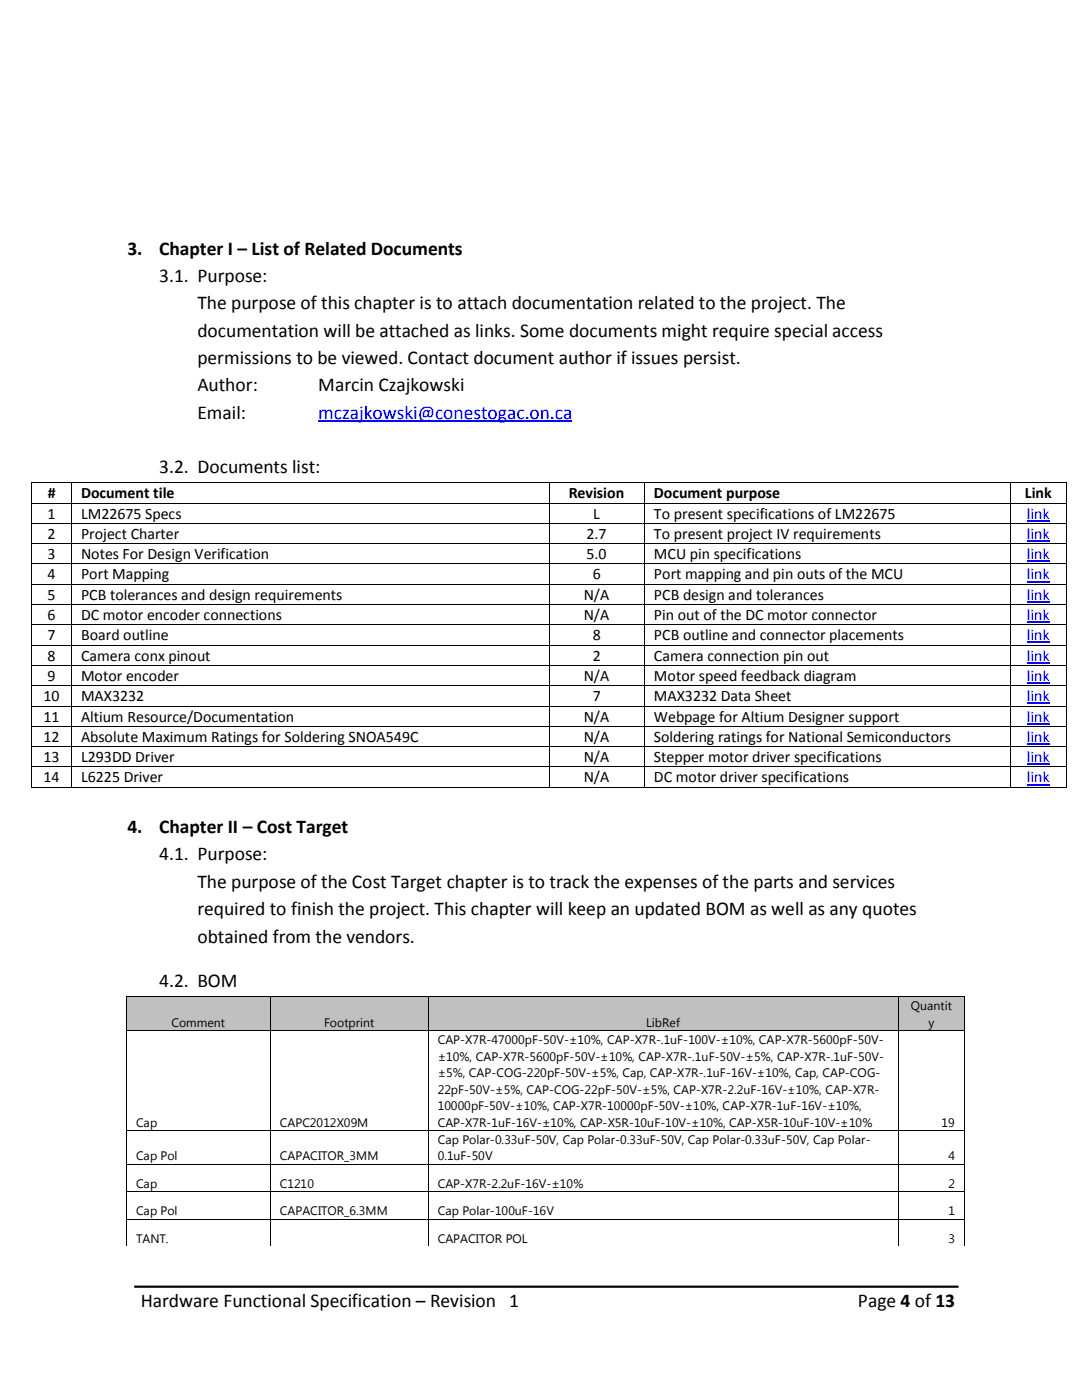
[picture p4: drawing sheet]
<svg xmlns="http://www.w3.org/2000/svg" width="216mm" height="279mm" viewBox="0 0 216 279" stroke-linecap="round" stroke-linejoin="round" font-family="sans-serif">
<defs><g id="words">
<g font-size="3.9">
<text x="25.4" y="50.8">3.</text>
<text x="31.8" y="50.8">Chapter I – List of Related Documents</text>
<text x="31.8" y="56.3">3.1. Purpose:</text>
<text x="39.4" y="61.7">The purpose of this chapter is to attach documentation related to the project. The</text>
<text x="39.4" y="67.2">documentation will be attached as links. Some documents might require special access</text>
<text x="39.4" y="72.6">permissions to be viewed. Contact document author if issues persist.</text>
<text x="39.4" y="78.1">Author:</text>
<text x="39.4" y="83.5">Email:</text>
<text x="63.5" y="78.1">Marcin Czajkowski</text>
<text x="31.8" y="94.4">3.2. Documents list:</text>
<text x="25.4" y="166.3">4.</text>
<text x="31.8" y="166.3">Chapter II – Cost Target</text>
<text x="31.8" y="171.7">4.1. Purpose:</text>
<text x="39.4" y="177.2">The purpose of the Cost Target chapter is to track the expenses of the parts and services</text>
<text x="39.4" y="182.7">required to finish the project. This chapter will keep an updated BOM as well as any quotes</text>
<text x="39.4" y="188.1">obtained from the vendors.</text>
<text x="31.8" y="197">4.2. BOM</text>
<text x="28.1" y="260.9">Hardware Functional Specification – Revision 1</text>
<text x="171.2" y="260.9">Page 4 of 13</text>
</g>
<text font-size="3.9" fill="#00f" x="63.5" y="83.5">mczajkowski@conestogac.on.ca</text>
<g font-size="3.2">
<text x="9.5" y="99.4">#</text>
<text x="16.2" y="99.4">Document tile</text>
<text x="113.5" y="99.4">Revision</text>
<text x="130.5" y="99.4">Document purpose</text>
<text x="204.5" y="99.4">Link</text>
<text x="9.5" y="103.5">1</text>
<text x="9.5" y="107.5">2</text>
<text x="16.2" y="103.5">LM22675 Specs</text>
<text x="16.2" y="107.5">Project Charter</text>
<text x="117" y="107.5">2.7</text>
<text x="118.4" y="103.5">L</text>
<text x="130.5" y="103.5">To present specifications of LM22675</text>
<text x="130.5" y="107.5">To present project IV requirements</text>
<text x="9.5" y="111.6">3</text>
<text x="16.2" y="111.6">Notes For Design Verification</text>
<text x="117" y="111.6">5.0</text>
<text x="130.5" y="111.6">MCU pin specifications</text>
<text x="9.5" y="115.6">4</text>
<text x="9.5" y="119.7">5</text>
<text x="16.2" y="115.6">Port Mapping</text>
<text x="16.2" y="119.7">PCB tolerances and design requirements</text>
<text x="116.5" y="119.7">N/A</text>
<text x="118.3" y="115.6">6</text>
<text x="130.5" y="115.6">Port mapping and pin outs of the MCU</text>
<text x="130.5" y="119.7">PCB design and tolerances</text>
<text x="9.5" y="123.7">6</text>
<text x="16.2" y="123.7">DC motor encoder connections</text>
<text x="116.5" y="123.7">N/A</text>
<text x="130.5" y="123.7">Pin out of the DC motor connector</text>
<text x="9.5" y="127.8">7</text>
<text x="9.5" y="131.8">8</text>
<text x="16.2" y="127.8">Board outline</text>
<text x="16.2" y="131.8">Camera conx pinout</text>
<text x="118.3" y="127.8">8</text>
<text x="118.3" y="131.8">2</text>
<text x="130.5" y="127.8">PCB outline and connector placements</text>
<text x="130.5" y="131.8">Camera connection pin out</text>
<text x="9.5" y="135.9">9</text>
<text x="16.2" y="135.9">Motor encoder</text>
<text x="116.5" y="135.9">N/A</text>
<text x="130.5" y="135.9">Motor speed feedback diagram</text>
<text x="8.7" y="139.9">10</text>
<text x="8.7" y="144">11</text>
<text x="16.2" y="139.9">MAX3232</text>
<text x="16.2" y="144">Altium Resource/Documentation</text>
<text x="116.5" y="144">N/A</text>
<text x="118.3" y="139.9">7</text>
<text x="130.5" y="139.9">MAX3232 Data Sheet</text>
<text x="130.5" y="144">Webpage for Altium Designer support</text>
<text x="8.7" y="148.1">12</text>
<text x="16.2" y="148.1">Absolute Maximum Ratings for Soldering SNOA549C</text>
<text x="116.5" y="148.1">N/A</text>
<text x="130.5" y="148.1">Soldering ratings for National Semiconductors</text>
<text x="8.7" y="152.1">13</text>
<text x="16.2" y="152.1">L293DD Driver</text>
<text x="116.5" y="152.1">N/A</text>
<text x="130.5" y="152.1">Stepper motor driver specifications</text>
<text x="8.7" y="156.2">14</text>
<text x="16.2" y="156.2">L6225 Driver</text>
<text x="116.5" y="156.2">N/A</text>
<text x="130.5" y="156.2">DC motor driver specifications</text>
</g>
<g font-size="3.2" fill="#00f">
<text x="204.9" y="103.5">link</text>
<text x="204.9" y="107.5">link</text>
<text x="204.9" y="111.6">link</text>
<text x="204.9" y="115.6">link</text>
<text x="204.9" y="119.7">link</text>
<text x="204.9" y="123.7">link</text>
<text x="204.9" y="127.8">link</text>
<text x="204.9" y="131.8">link</text>
<text x="204.9" y="135.9">link</text>
<text x="204.9" y="139.9">link</text>
<text x="204.9" y="144">link</text>
<text x="204.9" y="148.1">link</text>
<text x="204.9" y="152.1">link</text>
<text x="204.9" y="156.2">link</text>
</g>
<g font-size="2.5">
<text x="181.8" y="201.7">Quantit</text>
<text x="34.2" y="205">Comment</text>
<text x="64.7" y="205">Footprint</text>
<text x="87.4" y="208.4">CAP-X7R-47000pF-50V-±10%, CAP-X7R-.1uF-100V-±10%, CAP-X7R-5600pF-50V-</text>
<text x="128.9" y="205">LibRef</text>
<text x="185.3" y="205">y</text>
<text x="87.4" y="211.7">±10%, CAP-X7R-5600pF-50V-±10%, CAP-X7R-.1uF-50V-±5%, CAP-X7R-.1uF-50V-</text>
<text x="87.4" y="215">±5%, CAP-COG-220pF-50V-±5%, Cap, CAP-X7R-.1uF-16V-±10%, Cap, CAP-COG-</text>
<text x="87.4" y="218.3">22pF-50V-±5%, CAP-COG-22pF-50V-±5%, CAP-X7R-2.2uF-16V-±10%, CAP-X7R-</text>
<text x="87.4" y="221.6">10000pF-50V-±10%, CAP-X7R-10000pF-50V-±10%, CAP-X7R-1uF-16V-±10%,</text>
<text x="27.1" y="224.8">Cap</text>
<text x="55.8" y="224.8">CAPC2012X09M</text>
<text x="87.4" y="224.8">CAP-X7R-1uF-16V-±10%, CAP-X5R-10uF-10V-±10%, CAP-X5R-10uF-10V-±10%</text>
<text x="187.9" y="224.8">19</text>
<text x="27.1" y="231.6">Cap Pol</text>
<text x="55.8" y="231.6">CAPACITOR_3MM</text>
<text x="87.4" y="228.3">Cap Polar-0.33uF-50V, Cap Polar-0.33uF-50V, Cap Polar-0.33uF-50V, Cap Polar-</text>
<text x="87.4" y="231.6">0.1uF-50V</text>
<text x="189.2" y="231.6">4</text>
<text x="27.1" y="237.1">Cap</text>
<text x="55.8" y="237.1">C1210</text>
<text x="87.4" y="237.1">CAP-X7R-2.2uF-16V-±10%</text>
<text x="189.2" y="237.1">2</text>
<text x="27.1" y="242.5">Cap Pol</text>
<text x="55.8" y="242.5">CAPACITOR_6.3MM</text>
<text x="87.4" y="242.5">Cap Polar-100uF-16V</text>
<text x="189.2" y="242.5">1</text>
<text x="27.1" y="248">TANT.</text>
<text x="87.4" y="248">CAPACITOR POL</text>
<text x="189.2" y="248">3</text>
</g>
</g></defs>
<path d="M26.8 256.8h164.5" fill="none" stroke="#000" stroke-width=".44"/>
<path d="M63.5 84.1h50.7" fill="none" stroke="#00f" stroke-width=".25"/>
<g fill="#000">
<path d="M6.3 96.2h.1v.2h-.1z" fill-rule="evenodd"/>
<path d="M6.3 96.2h.1v.2h-.1z" fill-rule="evenodd"/>
<path d="M14.2 96.2h.2v.2h-.2z" fill-rule="evenodd"/>
<path d="M109.5 96.2h.2v.2h-.2z" fill-rule="evenodd"/>
<path d="M128.5 96.2h.2v.2h-.2z" fill-rule="evenodd"/>
<path d="M201.6 96.2h.2v.2h-.2z" fill-rule="evenodd"/>
<path d="M212.7 96.2h.2v.2h-.2z" fill-rule="evenodd"/>
<path d="M212.7 96.2h.2v.2h-.2z" fill-rule="evenodd"/>
<path d="M6.3 100.3h.1v.2h-.1z" fill-rule="evenodd"/>
<path d="M6.3 104.3h.1v.2h-.1z" fill-rule="evenodd"/>
<path d="M6.3 108.4h.1v.2h-.1z" fill-rule="evenodd"/>
<path d="M6.3 112.5h.1v.1h-.1z" fill-rule="evenodd"/>
<path d="M6.3 116.5h.1v.1h-.1z" fill-rule="evenodd"/>
<path d="M14.2 100.3h.2v.2h-.2z" fill-rule="evenodd"/>
<path d="M14.2 104.3h.2v.2h-.2z" fill-rule="evenodd"/>
<path d="M14.2 108.4h.2v.2h-.2z" fill-rule="evenodd"/>
<path d="M14.2 112.5h.2v.1h-.2z" fill-rule="evenodd"/>
<path d="M14.2 116.5h.2v.1h-.2z" fill-rule="evenodd"/>
<path d="M109.5 100.3h.2v.2h-.2z" fill-rule="evenodd"/>
<path d="M109.5 104.3h.2v.2h-.2z" fill-rule="evenodd"/>
<path d="M109.5 108.4h.2v.2h-.2z" fill-rule="evenodd"/>
<path d="M109.5 112.5h.2v.1h-.2z" fill-rule="evenodd"/>
<path d="M109.5 116.5h.2v.1h-.2z" fill-rule="evenodd"/>
<path d="M128.5 100.3h.2v.2h-.2z" fill-rule="evenodd"/>
<path d="M128.5 104.3h.2v.2h-.2z" fill-rule="evenodd"/>
<path d="M128.5 108.4h.2v.2h-.2z" fill-rule="evenodd"/>
<path d="M128.5 112.5h.2v.1h-.2z" fill-rule="evenodd"/>
<path d="M128.5 116.5h.2v.1h-.2z" fill-rule="evenodd"/>
<path d="M201.6 100.3h.2v.2h-.2z" fill-rule="evenodd"/>
<path d="M201.6 104.3h.2v.2h-.2z" fill-rule="evenodd"/>
<path d="M201.6 108.4h.2v.2h-.2z" fill-rule="evenodd"/>
<path d="M201.6 112.5h.2v.1h-.2z" fill-rule="evenodd"/>
<path d="M201.6 116.5h.2v.1h-.2z" fill-rule="evenodd"/>
<path d="M212.7 100.3h.2v.2h-.2z" fill-rule="evenodd"/>
<path d="M212.7 104.3h.2v.2h-.2z" fill-rule="evenodd"/>
<path d="M212.7 108.4h.2v.2h-.2z" fill-rule="evenodd"/>
<path d="M212.7 112.5h.2v.1h-.2z" fill-rule="evenodd"/>
<path d="M212.7 116.5h.2v.1h-.2z" fill-rule="evenodd"/>
<path d="M6.3 120.5h.1v.2h-.1z" fill-rule="evenodd"/>
<path d="M6.3 124.6h.1v.2h-.1z" fill-rule="evenodd"/>
<path d="M6.3 128.7h.1v.1h-.1z" fill-rule="evenodd"/>
<path d="M6.3 132.7h.1v.2h-.1z" fill-rule="evenodd"/>
<path d="M6.3 136.8h.1v.1h-.1z" fill-rule="evenodd"/>
<path d="M14.2 120.5h.2v.2h-.2z" fill-rule="evenodd"/>
<path d="M14.2 124.6h.2v.2h-.2z" fill-rule="evenodd"/>
<path d="M14.2 128.7h.2v.1h-.2z" fill-rule="evenodd"/>
<path d="M14.2 132.7h.2v.2h-.2z" fill-rule="evenodd"/>
<path d="M14.2 136.8h.2v.1h-.2z" fill-rule="evenodd"/>
<path d="M109.5 120.5h.2v.2h-.2z" fill-rule="evenodd"/>
<path d="M109.5 124.6h.2v.2h-.2z" fill-rule="evenodd"/>
<path d="M109.5 128.7h.2v.1h-.2z" fill-rule="evenodd"/>
<path d="M109.5 132.7h.2v.2h-.2z" fill-rule="evenodd"/>
<path d="M109.5 136.8h.2v.1h-.2z" fill-rule="evenodd"/>
<path d="M128.5 120.5h.2v.2h-.2z" fill-rule="evenodd"/>
<path d="M128.5 124.6h.2v.2h-.2z" fill-rule="evenodd"/>
<path d="M128.5 128.7h.2v.1h-.2z" fill-rule="evenodd"/>
<path d="M128.5 132.7h.2v.2h-.2z" fill-rule="evenodd"/>
<path d="M128.5 136.8h.2v.1h-.2z" fill-rule="evenodd"/>
<path d="M201.6 120.5h.2v.2h-.2z" fill-rule="evenodd"/>
<path d="M201.6 124.6h.2v.2h-.2z" fill-rule="evenodd"/>
<path d="M201.6 128.7h.2v.1h-.2z" fill-rule="evenodd"/>
<path d="M201.6 132.7h.2v.2h-.2z" fill-rule="evenodd"/>
<path d="M201.6 136.8h.2v.1h-.2z" fill-rule="evenodd"/>
<path d="M212.7 120.5h.2v.2h-.2z" fill-rule="evenodd"/>
<path d="M212.7 124.6h.2v.2h-.2z" fill-rule="evenodd"/>
<path d="M212.7 128.7h.2v.1h-.2z" fill-rule="evenodd"/>
<path d="M212.7 132.7h.2v.2h-.2z" fill-rule="evenodd"/>
<path d="M212.7 136.8h.2v.1h-.2z" fill-rule="evenodd"/>
<path d="M6.3 140.8h.1v.2h-.1z" fill-rule="evenodd"/>
<path d="M6.3 144.9h.1v.2h-.1z" fill-rule="evenodd"/>
<path d="M6.3 148.9h.1v.2h-.1z" fill-rule="evenodd"/>
<path d="M6.3 153h.1v.1h-.1z" fill-rule="evenodd"/>
<path d="M6.3 157h.1v.2h-.1z" fill-rule="evenodd"/>
<path d="M6.3 157h.1v.2h-.1z" fill-rule="evenodd"/>
<path d="M14.2 140.8h.2v.2h-.2z" fill-rule="evenodd"/>
<path d="M14.2 144.9h.2v.2h-.2z" fill-rule="evenodd"/>
<path d="M14.2 148.9h.2v.2h-.2z" fill-rule="evenodd"/>
<path d="M14.2 153h.2v.1h-.2z" fill-rule="evenodd"/>
<path d="M14.2 157h.2v.2h-.2z" fill-rule="evenodd"/>
<path d="M109.5 140.8h.2v.2h-.2z" fill-rule="evenodd"/>
<path d="M109.5 144.9h.2v.2h-.2z" fill-rule="evenodd"/>
<path d="M109.5 148.9h.2v.2h-.2z" fill-rule="evenodd"/>
<path d="M109.5 153h.2v.1h-.2z" fill-rule="evenodd"/>
<path d="M109.5 157h.2v.2h-.2z" fill-rule="evenodd"/>
<path d="M128.5 140.8h.2v.2h-.2z" fill-rule="evenodd"/>
<path d="M128.5 144.9h.2v.2h-.2z" fill-rule="evenodd"/>
<path d="M128.5 148.9h.2v.2h-.2z" fill-rule="evenodd"/>
<path d="M128.5 153h.2v.1h-.2z" fill-rule="evenodd"/>
<path d="M128.5 157h.2v.2h-.2z" fill-rule="evenodd"/>
<path d="M201.6 140.8h.2v.2h-.2z" fill-rule="evenodd"/>
<path d="M201.6 144.9h.2v.2h-.2z" fill-rule="evenodd"/>
<path d="M201.6 148.9h.2v.2h-.2z" fill-rule="evenodd"/>
<path d="M201.6 153h.2v.1h-.2z" fill-rule="evenodd"/>
<path d="M201.6 157h.2v.2h-.2z" fill-rule="evenodd"/>
<path d="M212.7 140.8h.2v.2h-.2z" fill-rule="evenodd"/>
<path d="M212.7 144.9h.2v.2h-.2z" fill-rule="evenodd"/>
<path d="M212.7 148.9h.2v.2h-.2z" fill-rule="evenodd"/>
<path d="M212.7 153h.2v.1h-.2z" fill-rule="evenodd"/>
<path d="M212.7 157h.2v.2h-.2z" fill-rule="evenodd"/>
<path d="M212.7 157h.2v.2h-.2z" fill-rule="evenodd"/>
</g>
<g fill="none" stroke="#000" stroke-width=".2">
<path d="M6.3 96.4v3.9M6.4 96.3h7.8M14.3 96.4v3.9M14.4 96.3h95.1M109.6 96.4v3.9M109.7 96.3h18.8M128.6 96.4v3.9M128.7 96.3h72.9M201.7 96.4v3.9M201.8 96.3h10.9M212.8 96.4v3.9M6.3 100.5v3.8"/>
<path d="M6.3 104.5v3.9M6.3 108.6v3.9M6.3 112.6v3.9M6.3 116.6v3.9M6.4 100.4h7.8M6.4 104.4h7.8M6.4 108.5h7.8M6.4 112.5h7.8M6.4 116.6h7.8M14.3 100.5v3.8M14.3 104.5v3.9M14.3 108.6v3.9"/>
<path d="M14.3 112.6v3.9M14.3 116.6v3.9M14.4 100.4h95.1M14.4 104.4h95.1M14.4 108.5h95.1M14.4 112.5h95.1M14.4 116.6h95.1M109.6 100.5v3.8M109.6 104.5v3.9M109.6 108.6v3.9M109.6 112.6v3.9M109.6 116.6v3.9"/>
<path d="M109.7 100.4h18.8M109.7 104.4h18.8M109.7 108.5h18.8M109.7 112.5h18.8M109.7 116.6h18.8M128.6 100.5v3.8M128.6 104.5v3.9M128.6 108.6v3.9M128.6 112.6v3.9M128.6 116.6v3.9M128.7 100.4h72.9M128.7 104.4h72.9"/>
<path d="M128.7 108.5h72.9M128.7 112.5h72.9M128.7 116.6h72.9M201.7 100.5v3.8M201.7 104.5v3.9M201.7 108.6v3.9M201.7 112.6v3.9M201.7 116.6v3.9M201.8 100.4h10.9M201.8 104.4h10.9M201.8 108.5h10.9M201.8 112.5h10.9"/>
<path d="M201.8 116.6h10.9M212.8 100.5v3.8M212.8 104.5v3.9M212.8 108.6v3.9M212.8 112.6v3.9M212.8 116.6v3.9M6.3 120.7v3.9M6.3 124.8v3.9M6.3 128.8v3.9M6.3 132.9v3.9M6.3 136.9v3.9M6.4 120.6h7.8"/>
<path d="M6.4 124.7h7.8M6.4 128.8h7.8M6.4 132.8h7.8M6.4 136.8h7.8M14.3 120.7v3.9M14.3 124.8v3.9M14.3 128.8v3.9M14.3 132.9v3.9M14.3 136.9v3.9M14.4 120.6h95.1M14.4 124.7h95.1M14.4 128.8h95.1"/>
<path d="M14.4 132.8h95.1M14.4 136.8h95.1M109.6 120.7v3.9M109.6 124.8v3.9M109.6 128.8v3.9M109.6 132.9v3.9M109.6 136.9v3.9M109.7 120.6h18.8M109.7 124.7h18.8M109.7 128.8h18.8M109.7 132.8h18.8M109.7 136.8h18.8"/>
<path d="M128.6 120.7v3.9M128.6 124.8v3.9M128.6 128.8v3.9M128.6 132.9v3.9M128.6 136.9v3.9M128.7 120.6h72.9M128.7 124.7h72.9M128.7 128.8h72.9M128.7 132.8h72.9M128.7 136.8h72.9M201.7 120.7v3.9M201.7 124.8v3.9"/>
<path d="M201.7 128.8v3.9M201.7 132.9v3.9M201.7 136.9v3.9M201.8 120.6h10.9M201.8 124.7h10.9M201.8 128.8h10.9M201.8 132.8h10.9M201.8 136.8h10.9M212.8 120.7v3.9M212.8 124.8v3.9M212.8 128.8v3.9M212.8 132.9v3.9"/>
<path d="M212.8 136.9v3.9M6.3 141v3.9M6.3 145.1v3.8M6.3 149.1v3.9M6.3 153.1v3.9M6.4 140.9h7.8M6.4 145h7.8M6.4 149h7.8M6.4 153.1h7.8M6.4 157.1h7.8M14.3 141v3.9M14.3 145.1v3.8"/>
<path d="M14.3 149.1v3.9M14.3 153.1v3.9M14.4 140.9h95.1M14.4 145h95.1M14.4 149h95.1M14.4 153.1h95.1M14.4 157.1h95.1M109.6 141v3.9M109.6 145.1v3.8M109.6 149.1v3.9M109.6 153.1v3.9M109.7 140.9h18.8"/>
<path d="M109.7 145h18.8M109.7 149h18.8M109.7 153.1h18.8M109.7 157.1h18.8M128.6 141v3.9M128.6 145.1v3.8M128.6 149.1v3.9M128.6 153.1v3.9M128.7 140.9h72.9M128.7 145h72.9M128.7 149h72.9M128.7 153.1h72.9"/>
<path d="M128.7 157.1h72.9M201.7 141v3.9M201.7 145.1v3.8M201.7 149.1v3.9M201.7 153.1v3.9M201.8 140.9h10.9M201.8 145h10.9M201.8 149h10.9M201.8 153.1h10.9M201.8 157.1h10.9M212.8 141v3.9M212.8 145.1v3.8"/>
<path d="M212.8 149.1v3.9M212.8 153.1v3.9"/>
</g>
<g fill="none" stroke="#00f" stroke-width=".21">
<path d="M204.9 103.9h4.6M204.9 107.9h4.6M204.9 112h4.6M204.9 116.1h4.6M204.9 120.1h4.6M204.9 124.2h4.6M204.9 128.2h4.6M204.9 132.3h4.6M204.9 136.4h4.6M204.9 140.4h4.6M204.9 144.4h4.6M204.9 148.5h4.6"/>
<path d="M204.9 152.5h4.6M204.9 156.6h4.6"/>
</g>
<g fill="#c0c0c0">
<path d="M25.3 199h28.6v3.3h-28.6z" fill-rule="evenodd"/>
<path d="M25.3 202.3h1.8v3.3h-1.8z" fill-rule="evenodd"/>
<path d="M52 202.3h1.9v3.3h-1.9z" fill-rule="evenodd"/>
<path d="M27.1 202.3h24.9v3.3h-24.9z" fill-rule="evenodd"/>
<path d="M53.9 199h31.5v3.3h-31.5z" fill-rule="evenodd"/>
<path d="M53.9 202.3h1.9v3.3h-1.9z" fill-rule="evenodd"/>
<path d="M83.5 202.3h1.9v3.3h-1.9z" fill-rule="evenodd"/>
<path d="M55.8 202.3h27.7v3.3h-27.7z" fill-rule="evenodd"/>
<path d="M85.4 199h93.8v3.3h-93.8z" fill-rule="evenodd"/>
<path d="M85.4 202.3h2v3.3h-2z" fill-rule="evenodd"/>
<path d="M177.4 202.3h1.8v3.3h-1.8z" fill-rule="evenodd"/>
<path d="M87.4 202.3h90v3.3h-90z" fill-rule="evenodd"/>
<path d="M179.3 199h1.9v6.6h-1.9z" fill-rule="evenodd"/>
<path d="M190.5 199h1.9v6.6h-1.9z" fill-rule="evenodd"/>
<path d="M181.2 199h9.3v3.3h-9.3z" fill-rule="evenodd"/>
<path d="M181.2 202.3h9.3v3.3h-9.3z" fill-rule="evenodd"/>
</g>
<g fill="#000">
<path d="M25.2 198.9h.1v.1h-.1z" fill-rule="evenodd"/>
<path d="M25.2 198.9h.1v.1h-.1z" fill-rule="evenodd"/>
<path d="M53.9 198.9h.1v.1h-.1z" fill-rule="evenodd"/>
<path d="M85.4 198.9h.1v.1h-.1z" fill-rule="evenodd"/>
<path d="M179.2 198.9h.2v.1h-.2z" fill-rule="evenodd"/>
<path d="M192.4 198.9h.1v.1h-.1z" fill-rule="evenodd"/>
<path d="M192.4 198.9h.1v.1h-.1z" fill-rule="evenodd"/>
<path d="M25.2 205.6h.1v.2h-.1z" fill-rule="evenodd"/>
<path d="M53.9 205.6h.1v.2h-.1z" fill-rule="evenodd"/>
<path d="M85.4 205.6h.1v.2h-.1z" fill-rule="evenodd"/>
<path d="M179.2 205.6h.2v.2h-.2z" fill-rule="evenodd"/>
<path d="M192.4 205.6h.1v.2h-.1z" fill-rule="evenodd"/>
<path d="M25.2 225.5h.1v.2h-.1z" fill-rule="evenodd"/>
<path d="M25.2 232.2h.1v.2h-.1z" fill-rule="evenodd"/>
<path d="M25.2 237.7h.1v.2h-.1z" fill-rule="evenodd"/>
<path d="M53.9 225.5h.1v.2h-.1z" fill-rule="evenodd"/>
<path d="M53.9 232.2h.1v.2h-.1z" fill-rule="evenodd"/>
<path d="M53.9 237.7h.1v.2h-.1z" fill-rule="evenodd"/>
<path d="M85.4 225.5h.1v.2h-.1z" fill-rule="evenodd"/>
<path d="M85.4 232.2h.1v.2h-.1z" fill-rule="evenodd"/>
<path d="M85.4 237.7h.1v.2h-.1z" fill-rule="evenodd"/>
<path d="M179.2 225.5h.2v.2h-.2z" fill-rule="evenodd"/>
<path d="M179.2 232.2h.2v.2h-.2z" fill-rule="evenodd"/>
<path d="M179.2 237.7h.2v.2h-.2z" fill-rule="evenodd"/>
<path d="M192.4 225.5h.1v.2h-.1z" fill-rule="evenodd"/>
<path d="M192.4 232.2h.1v.2h-.1z" fill-rule="evenodd"/>
<path d="M192.4 237.7h.1v.2h-.1z" fill-rule="evenodd"/>
<path d="M25.2 243.2h.1v.2h-.1z" fill-rule="evenodd"/>
<path d="M53.9 243.2h.1v.2h-.1z" fill-rule="evenodd"/>
<path d="M85.4 243.2h.1v.2h-.1z" fill-rule="evenodd"/>
<path d="M179.2 243.2h.2v.2h-.2z" fill-rule="evenodd"/>
<path d="M192.4 243.2h.1v.2h-.1z" fill-rule="evenodd"/>
</g>
<g fill="none" stroke="#000" stroke-width=".2">
<path d="M25.2 199v6.6M25.3 198.9h28.6M53.9 199v6.6M54 198.9h31.4M85.4 199v6.6M85.5 198.9h93.7M179.3 199v6.6M179.4 198.9h13M192.4 199v6.6M25.2 205.8v19.7M25.3 205.7h28.6M53.9 205.8v19.7"/>
<path d="M54 205.7h31.4M85.4 205.8v19.7M85.5 205.7h93.7M179.3 205.8v19.7M179.4 205.7h13M192.4 205.8v19.7M25.2 225.7v6.5M25.2 232.4v5.3M25.2 237.9v5.3M25.3 225.6h28.6M25.3 232.3h28.6M25.3 237.8h28.6"/>
<path d="M53.9 225.7v6.5M53.9 232.4v5.3M53.9 237.9v5.3M54 225.6h31.4M54 232.3h31.4M54 237.8h31.4M85.4 225.7v6.5M85.4 232.4v5.3M85.4 237.9v5.3M85.5 225.6h93.7M85.5 232.3h93.7M85.5 237.8h93.7"/>
<path d="M179.3 225.7v6.5M179.3 232.4v5.3M179.3 237.9v5.3M179.4 225.6h13M179.4 232.3h13M179.4 237.8h13M192.4 225.7v6.5M192.4 232.4v5.3M192.4 237.9v5.3M25.2 243.4v5.3M25.3 243.3h28.6M53.9 243.4v5.3"/>
<path d="M54 243.3h31.4M85.4 243.4v5.3M85.5 243.3h93.7M179.3 243.4v5.3M179.4 243.3h13M192.4 243.4v5.3"/>
</g>
<use href="#words"/>
</svg>
